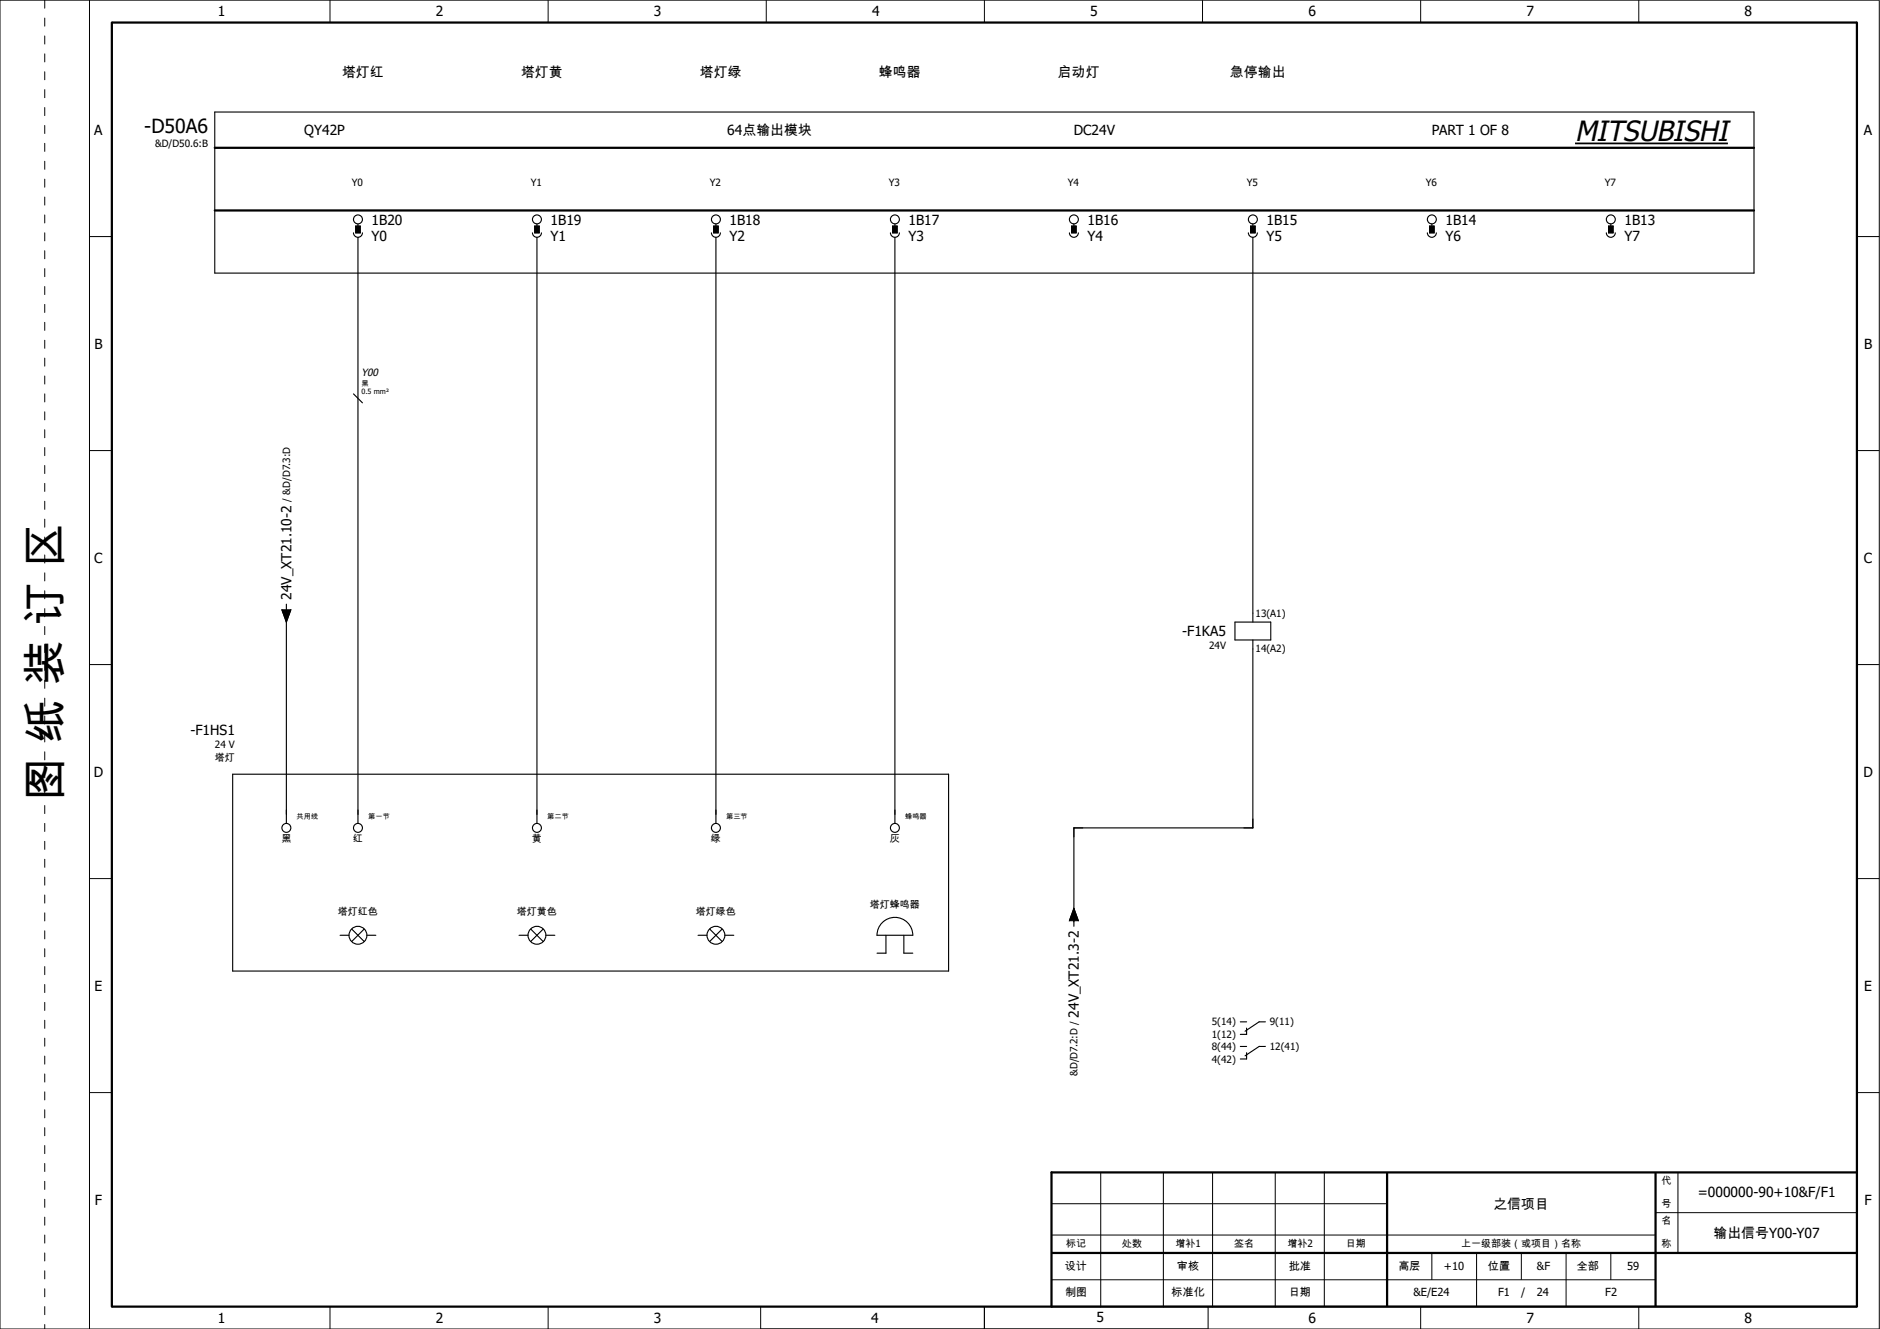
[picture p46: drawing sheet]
<svg xmlns="http://www.w3.org/2000/svg" width="420mm" height="297mm" viewBox="0 0 420 297" stroke-linecap="round" stroke-linejoin="round" font-family="sans-serif">
<defs><g id="words">
<text font-size="9.9" x="13.6" y="179.1" transform="rotate(-90 13.6 179.1)">图 纸 装 订 区</text>
<text font-size="6.3" x="352" y="31.5">MITSUBISHI</text>
<text font-size="4.3" x="32.2" y="29.7">-D50A6</text>
<g font-size="3.1">
<text x="48.7" y="3.7">1</text>
<text x="97.4" y="3.7">2</text>
<text x="146.2" y="3.7">3</text>
<text x="194.9" y="3.7">4</text>
<text x="243.7" y="3.7">5</text>
<text x="292.4" y="3.7">6</text>
<text x="341.2" y="3.7">7</text>
<text x="389.9" y="3.7">8</text>
<text x="76.4" y="17.2">塔灯红</text>
<text x="116.4" y="17.2">塔灯黄</text>
<text x="156.4" y="17.2">塔灯绿</text>
<text x="196.4" y="17.2">蜂鸣器</text>
<text x="236.4" y="17.2">启动灯</text>
<text x="274.9" y="17.2">急停输出</text>
<text x="21.1" y="30.1">A</text>
<text x="68" y="30.2">QY42P</text>
<text x="162.5" y="30.2">64点输出模块</text>
<text x="240" y="30.2">DC24V</text>
<text x="320" y="30.2">PART 1 OF 8</text>
<text x="416.6" y="30.1">A</text>
<text x="83" y="50.2">1B20</text>
<text x="83" y="53.9">Y0</text>
<text x="123" y="50.2">1B19</text>
<text x="123" y="53.9">Y1</text>
<text x="163" y="50.2">1B18</text>
<text x="163" y="53.9">Y2</text>
<text x="203" y="50.2">1B17</text>
<text x="203" y="53.9">Y3</text>
<text x="243" y="50.2">1B16</text>
<text x="243" y="53.9">Y4</text>
<text x="283" y="50.2">1B15</text>
<text x="283" y="53.9">Y5</text>
<text x="323" y="50.2">1B14</text>
<text x="323" y="53.9">Y6</text>
<text x="363" y="50.2">1B13</text>
<text x="363" y="53.9">Y7</text>
<text x="21.1" y="77.9">B</text>
<text x="416.6" y="77.9">B</text>
<text x="21.1" y="125.8">C</text>
<text x="416.6" y="125.8">C</text>
<text x="65.1" y="134" transform="rotate(-90 65.1 134)">24V_XT21.10-2</text>
<text x="264.2" y="142.2">-F1KA5</text>
<text x="42.5" y="164.4">-F1HS1</text>
<text x="20.9" y="173.6">D</text>
<text x="416.4" y="173.6">D</text>
<text x="21.1" y="221.4">E</text>
<text x="416.6" y="221.4">E</text>
<text x="241.1" y="227.4" transform="rotate(-90 241.1 227.4)">24V_XT21.3-2</text>
<text x="21.2" y="269.3">F</text>
<text x="379.4" y="267.6">=000000-90+10&amp;F/F1</text>
<text x="416.7" y="269.3">F</text>
<text x="333.8" y="270.2">之信项目</text>
<text x="383" y="276.7">输出信号Y00-Y07</text>
<text x="48.7" y="295.7">1</text>
<text x="97.4" y="295.7">2</text>
<text x="146.2" y="295.7">3</text>
<text x="194.7" y="295.6">4</text>
<text x="245" y="295.6">5</text>
<text x="292.4" y="295.7">6</text>
<text x="341.2" y="295.7">7</text>
<text x="389.9" y="295.7">8</text>
</g>
<g font-size="2.5">
<text x="238" y="283.7">设计</text>
<text x="263" y="283.7">审核</text>
<text x="288" y="283.7">批准</text>
<text x="312.5" y="283.7">高层</text>
<text x="322.7" y="283.7">+10</text>
<text x="332.5" y="283.7">位置</text>
<text x="343.5" y="283.7">&amp;F</text>
<text x="352.4" y="283.7">全部</text>
<text x="363.6" y="283.9">59</text>
<text x="238" y="289.7">制图</text>
<text x="261.8" y="289.7">标准化</text>
<text x="288" y="289.7">日期</text>
<text x="315.9" y="289.7">&amp;E/E24</text>
<text x="334.8" y="289.7">F1</text>
<text x="339.9" y="289.7">/</text>
<text x="343.4" y="289.7">24</text>
<text x="358.8" y="289.7">F2</text>
</g>
<text font-size="2.3" x="80.8" y="84.1">Y00</text>
<g font-size="2.2">
<text x="34.7" y="33">&amp;D/D50.6:B</text>
<text x="78.6" y="41.7">Y0</text>
<text x="118.6" y="41.7">Y1</text>
<text x="158.6" y="41.7">Y2</text>
<text x="198.6" y="41.7">Y3</text>
<text x="238.6" y="41.7">Y4</text>
<text x="278.6" y="41.7">Y5</text>
<text x="318.6" y="41.7">Y6</text>
<text x="358.6" y="41.7">Y7</text>
<text x="64.8" y="112.2" transform="rotate(-90 64.8 112.2)">/ &amp;D/D7.3:D</text>
<text x="280.6" y="137.9">13(A1)</text>
<text x="270.2" y="145.1">24V</text>
<text x="280.6" y="145.8">14(A2)</text>
<text x="48" y="167.3">24 V</text>
<text x="48" y="170">塔灯</text>
<text x="62.9" y="188.2">黑</text>
<text x="78.9" y="188.2">红</text>
<text x="118.9" y="188.2">黄</text>
<text x="158.9" y="188.2">绿</text>
<text x="198.9" y="188.2">灰</text>
<text x="194.4" y="203">塔灯蜂鸣器</text>
<text x="75.5" y="204.5">塔灯红色</text>
<text x="115.5" y="204.5">塔灯黄色</text>
<text x="155.5" y="204.5">塔灯绿色</text>
<text x="270.8" y="232">1(12)</text>
<text x="270.8" y="229.2">5(14)</text>
<text x="283.8" y="229.2">9(11)</text>
<text x="270.8" y="237.5">4(42)</text>
<text x="270.8" y="234.7">8(44)</text>
<text x="283.8" y="234.7">12(41)</text>
<text x="240.8" y="240.5" transform="rotate(-90 240.8 240.5)">&amp;D/D7.2:D /</text>
<text x="371.3" y="269.9">号</text>
<text x="371.3" y="264.6">代</text>
<text x="371.3" y="273.6">名</text>
<text x="238.3" y="278.6">标记</text>
<text x="250.8" y="278.6">处数</text>
<text x="262.7" y="278.6">增补1</text>
<text x="275.8" y="278.6">签名</text>
<text x="287.7" y="278.6">增补2</text>
<text x="300.8" y="278.6">日期</text>
<text x="326.5" y="278.6">上一级部装（或项目）名称</text>
<text x="371.3" y="278.6">称</text>
</g>
<g font-size="1.6">
<text x="80.8" y="88.1">0.5 mm²</text>
<text x="80.8" y="86.2">黑</text>
<text x="66.3" y="183.1">共用线</text>
<text x="82.3" y="183.1">第一节</text>
<text x="122.3" y="183.1">第二节</text>
<text x="162.3" y="183.1">第三节</text>
<text x="202.3" y="183.1">蜂鸣器</text>
</g>
</g></defs>
<path d="M25 5h390v287h-390zM48 33h344M48 47h344M310 262v30M370 262v30M415 262h-180v30M235 280h180" fill="none" stroke="#000" stroke-width=".5"/>
<g fill="none" stroke="#000" stroke-width=".22">
<path d="M0 0h420v297h-420zM20 0v297M73.7 0v5M122.5 0v5M171.3 0v5M220 0v5M268.7 0v5M317.5 0v5M366.2 0v5M20 52.9h5M415 52.9h5M20 100.7h5"/>
<path d="M415 100.7h5M20 148.5h5M415 148.5h5M20 196.4h5M415 196.4h5M20 244.2h5M415 244.2h5M235 276h135M235 269h75M246 262v30M260 262v30M271 262v30"/>
<path d="M285 262v30M296 262v30M370 271h45M375 262v18M73.7 292v5M122.5 292v5M170 292v5M220 292v5M235 286h135M270 292v5M317.5 292v5M320 280v6"/>
<path d="M330 280v12M340 280v6M350 280v12M360 280v6M366.2 292v5"/>
</g>
<path d="M235 292h180" fill="none" stroke="#000" stroke-width=".35"/>
<path d="M10 0v297" fill="none" stroke="#000" stroke-width=".22" stroke-dasharray="1.8 2.2"/>
<g fill="none" stroke="#000" stroke-width=".25">
<path d="M48 25h344v36h-344zM79 52a1 1 0 0 0 1 1 1 1 0 0 0 1-1M79.5 50.5h1v1.5h-1zM80 50v.5M80 53v131M119 52a1 1 0 0 0 1 1 1 1 0 0 0 1-1M119.5 50.5h1v1.5h-1zM120 50v.5M120 53v131M159 52a1 1 0 0 0 1 1 1 1 0 0 0 1-1M159.5 50.5h1v1.5h-1zM160 50v.5"/>
<path d="M160 53v131M199 52a1 1 0 0 0 1 1 1 1 0 0 0 1-1M199.5 50.5h1v1.5h-1zM200 50v.5M200 53v131M239 52a1 1 0 0 0 1 1 1 1 0 0 0 1-1M239.5 50.5h1v1.5h-1zM240 50v.5M279 52a1 1 0 0 0 1 1 1 1 0 0 0 1-1M279.5 50.5h1v1.5h-1zM280 50v.5M280 53v86"/>
<path d="M319 52a1 1 0 0 0 1 1 1 1 0 0 0 1-1M319.5 50.5h1v1.5h-1zM320 50v.5M359 52a1 1 0 0 0 1 1 1 1 0 0 0 1-1M359.5 50.5h1v1.5h-1zM360 50v.5M79 88l2 2M63 136.3l1 2.7 1-2.7M64 135v1.3M64 138v46M276 139h8v4h-8zM280 143v42h-40v22"/>
<path d="M52 173h160v44h-160zM76 209h2M78.6 207.6l2.8 2.8M81.4 207.6l-2.8 2.8M82 209h2M116 209h2M118.6 207.6l2.8 2.8M121.4 207.6l-2.8 2.8M122 209h2M156 209h2M158.6 207.6l2.8 2.8M161.4 207.6l-2.8 2.8"/>
<path d="M162 209h2M197.2 206.2a4 4 0 0 1 4.3-.9 4 4 0 0 1 2.5 3.7h-8a4 4 0 0 1 1.2-2.8zM198 209v4h-2M202 209v4h2M239 205.8l1-2.8 1 2.8M277.2 228.4h1.4M277.2 233.9h1.4M278.6 229.8v1.4h-1.4M278.6 235.3v1.4h-1.4M282.8 228.4h-1.4l-3.1 2.1M282.8 233.9h-1.4l-3.1 2.1"/>
<circle cx="80" cy="49" r="1"/>
<circle cx="120" cy="49" r="1"/>
<circle cx="160" cy="49" r="1"/>
<circle cx="200" cy="49" r="1"/>
<circle cx="240" cy="49" r="1"/>
<circle cx="280" cy="49" r="1"/>
<circle cx="320" cy="49" r="1"/>
<circle cx="360" cy="49" r="1"/>
<circle cx="64" cy="185" r="1"/>
<circle cx="80" cy="185" r="1"/>
<circle cx="120" cy="185" r="1"/>
<circle cx="160" cy="185" r="1"/>
<circle cx="200" cy="185" r="1"/>
<circle cx="80" cy="209" r="2"/>
<circle cx="120" cy="209" r="2"/>
<circle cx="160" cy="209" r="2"/>
</g>
<path d="M352 32.1h34.2" fill="none" stroke="#000" stroke-width=".39"/>
<path d="M79.5 50.5h1v1.5h-1zM119.5 50.5h1v1.5h-1zM159.5 50.5h1v1.5h-1zM199.5 50.5h1v1.5h-1zM239.5 50.5h1v1.5h-1zM279.5 50.5h1v1.5h-1zM319.5 50.5h1v1.5h-1zM359.5 50.5h1v1.5h-1zM63 136.3h2l-1 2.7zM240 203l1 2.8h-2z" fill="#000" stroke="#000" stroke-width=".22"/>
<use href="#words"/>
</svg>
